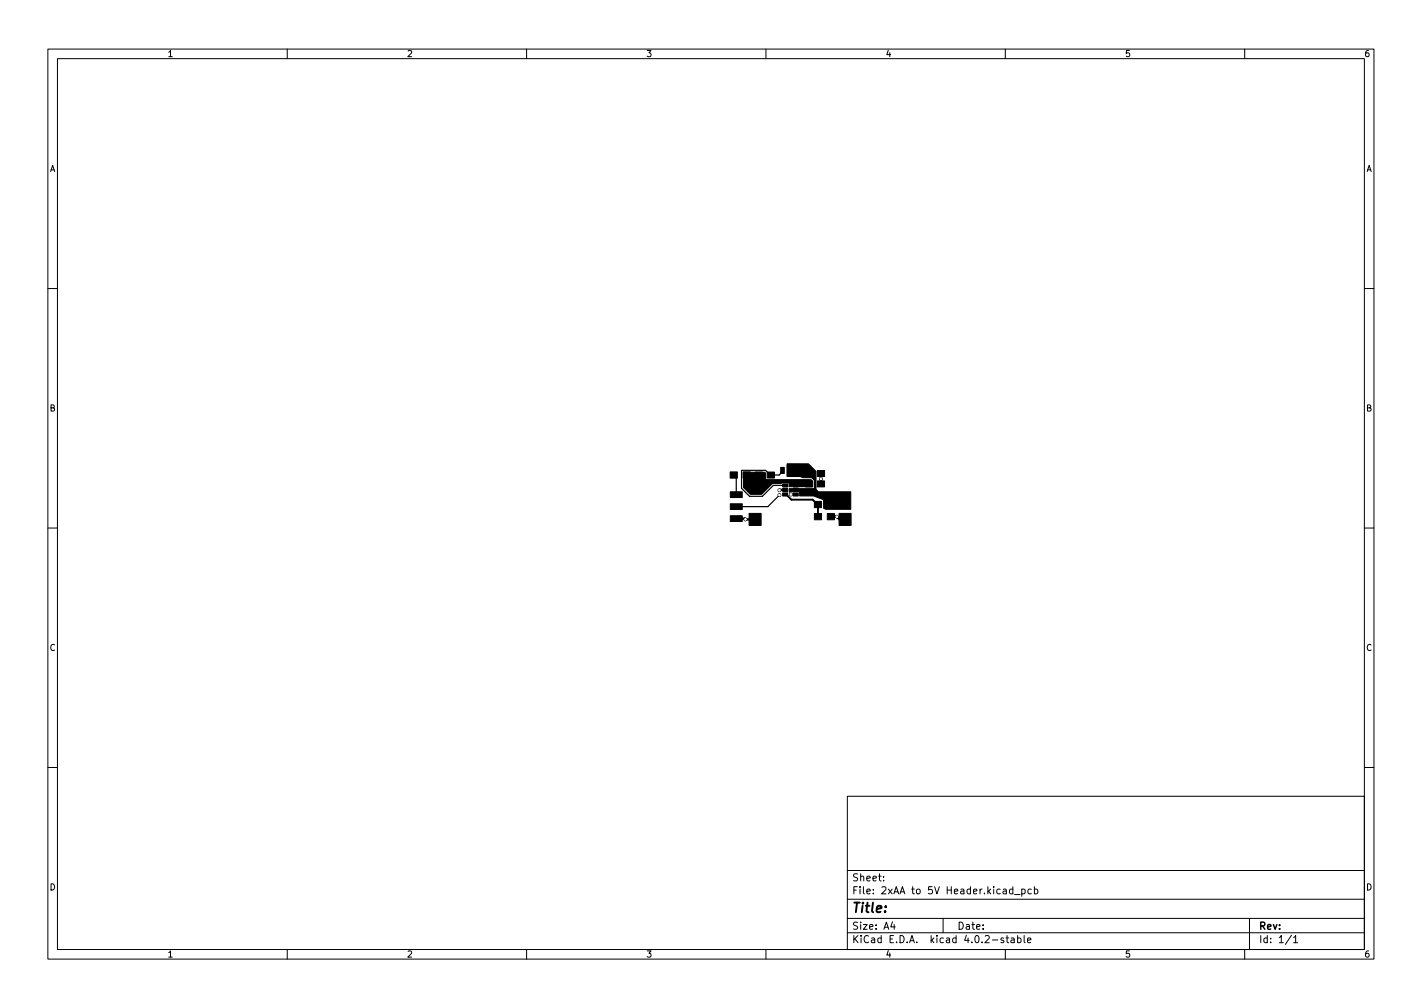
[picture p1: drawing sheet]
<svg xmlns="http://www.w3.org/2000/svg" width="297mm" height="210mm" viewBox="0 0 297 210" stroke-linecap="round" stroke-linejoin="round" font-family="sans-serif">
<defs><g id="words">
<text font-size="2.8" x="178" y="190.6">Title:</text>
<g font-size="2.1">
<text x="178" y="184">Sheet:</text>
<text x="178" y="186.7">File: 2xAA to 5V Header.kicad_pcb</text>
<text x="178" y="196.9">KiCad E.D.A. kicad 4.0.2-stable</text>
<text x="178" y="194.1">Size: A4</text>
<text x="200" y="194.1">Date:</text>
<text x="263" y="194.1">Rev:</text>
<text x="263" y="196.9">Id: 1/1</text>
</g>
<g font-size="1.8">
<text x="35" y="11.9">1</text>
<text x="85" y="11.9">2</text>
<text x="135" y="11.9">3</text>
<text x="185" y="11.9">4</text>
<text x="235" y="11.9">5</text>
<text x="285" y="11.9">6</text>
<text x="10.3" y="35.9">A</text>
<text x="285.3" y="35.9">A</text>
<text x="10.3" y="85.9">B</text>
<text x="285.3" y="85.9">B</text>
<text x="10.3" y="135.9">C</text>
<text x="285.3" y="135.9">C</text>
<text x="10.3" y="185.9">D</text>
<text x="285.3" y="185.9">D</text>
<text x="35" y="199.9">1</text>
<text x="85" y="199.9">2</text>
<text x="135" y="199.9">3</text>
<text x="185" y="199.9">4</text>
<text x="235" y="199.9">5</text>
<text x="285" y="199.9">6</text>
</g>
</g></defs>
<g fill="none" stroke="#000" stroke-width=".21">
<path d="M10 10.2h277v190.1h-277zM12 12.2h273v186.1h-273zM60 10.2v2M110 10.2v2M160 10.2v2M210 10.2v2M260 10.2v2M10 60.2h2M285 60.2h2M10 110.2h2M285 110.2h2M10 160.2h2"/>
<path d="M177 166.3h108v32h-108zM285 160.2h2M60 198.3v2M110 198.3v2M160 198.3v2M177 194.8h108M177 191.8h108M177 187.8h108M177 181.8h108M184.6 183.8v.1M184.6 183v.1M186.4 192.5l-.3 1h.9"/>
<path d="M186.8 193v1M197 191.8v3M209.6 195.9l-.3-.1-.2 .2v.3l.5 .1v.4h-.5M210 198.3v2M210.1 195.8h.6M210.4 195.3v1.3l.3 .2M211.2 195.9h.6l.1 .9M211.6 185.7l-.5-.1-.2 .3 .1 .7h.6M211.6 185.1v1.5M211.9 196.2l-.5 .1-.3 .2 .3 .3h.5M211.9 186.8h1.2M212.6 195.9l.4-.1 .3 .3-.2 .7h-.5"/>
<path d="M212.6 195.3v1.5M213.4 185.7l.5-.1 .2 .3-.1 .7h-.6M213.4 185.6v1.5M213.9 195.3v1.3l.2 .2M214.6 196.3l.8-.1-.1-.3-.4-.1-.3 .2 .1 .8h.6M215.4 185.7l-.4-.1-.3 .3 .2 .7h.5M216.1 185.7l.4-.1 .3 .3-.2 .7h-.5M216.1 185.1v1.5M260 198.3v2M261 191.8v6.5M269.8 195.3l-1.3 1.9M270.2 195.8l.4-.5v1.5"/>
<path d="M270.2 196.8h.9"/>
</g>
<g fill="#000" stroke="#000" stroke-width=".21">
<path d="M152.5 98.5h1.5v1.3h-1.5zM155.2 98.5h1.5v1.3h-1.5zM157.8 98.6h1.5v1.2h-1.5zM155.3 98.6h4.4l.2 .2 .1 1.3h9.4l.2 .3v1.2h-4.8v-.7l-.2-.2h-1.1l-.3 .2h-1.7l-.2 .2-2.2 2.1h-2.4l-1.4-1.4zM160.3 98.6h1.5v1.2h-1.5zM163.1 97.6h.7v1.3h-.7zM164.5 97h2.6v2.5h-2.6zM168.2 98.2h1.5v1.3h-1.5zM164.4 96.8h4.5l1.6 1.6v3.8l.4 .5h6.8v3.6h-5.2l-.5-.2v-1.8a7.1 7.1 0 0 0-5-.7v-.9l-1.3-.1-.8 .2v-.8h5.2v-1.8l-.6-.5h-1.8l-.6-.2h-2.7zM170.7 98.2h1.5v1.3h-1.5zM152.5 105.2h2.5v1.2h-2.5zM152.5 102.7h2.5v1.2h-2.5z"/>
<path d="M152.5 107.7h2.5v1.2h-2.5zM156.5 107.2h2.5v2.5h-2.5zM163.5 101h1.1v.7h-1.1zM163.5 102h1.1v.6h-1.1zM163.5 102.9h1.1v.7h-1.1zM165.7 102.9h1.1v.7h-1.1zM165.7 101h1.1v.7h-1.1zM165.7 102h1.1v.6h-1.1zM168.2 100.4h1.5v1.3h-1.5zM170.7 100.4h1.5v1.3h-1.5zM170.1 107.2h1.5v1.3h-1.5zM170.1 104.7h1.5v1.3h-1.5z"/>
<path d="M172.8 107.2h1.5v1.3h-1.5zM172.8 104.7h1.5v1.3h-1.5zM175.3 107.2h2.5v2.5h-2.5z"/>
<circle cx="171.5" cy="100" r=".3"/>
<circle cx="155.7" cy="108.5" r=".3"/>
<circle cx="162.8" cy="103.4" r=".3"/>
<circle cx="162.8" cy="102.4" r=".3"/>
<circle cx="165.2" cy="103.2" r=".3"/>
<circle cx="174.8" cy="107.9" r=".3"/>
</g>
<path d="M156 99.2h2.6l1.4 1.3h5.2l.8 .8h3M157.2 99.2v1.9l.5 .5v.2M171.5 98.9v2.4M153.1 108.3l4.4 .2M164 102.3l-1.2 .1M166.2 101.3h.1M173.6 107.9h1.2l.6 .6h.9" fill="none" stroke="#000" stroke-width=".5"/>
<path d="M153.3 99.2l.5 .5v3.6M163.4 98.2v.3l-.6 .7h-1.9l-1-1h-4.9l-.1 3.8 1.7 1.6h2.7l2.2-2.3h2.5M165.8 98.2l.6 .7h2.7l1.1 1-.1 2.5M162.8 103.4l-2.4 2.4h-6.6M165.2 103.2h1M166.2 103.2h.1M166.2 102.3l4.3 .1 3 2.9h2.6l.2-.1" fill="none" stroke="#000" stroke-width=".25"/>
<path d="M164 103.2h.2l1.1 1.1h4.4l1.2 1v2.6" fill="none" stroke="#000" stroke-width=".4"/>
<g fill="#fff" stroke="#fff" stroke-width=".21">
<circle cx="155.7" cy="108.5" r=".17"/>
<circle cx="174.8" cy="107.9" r=".17"/>
<circle cx="171.5" cy="100" r=".17"/>
<circle cx="162.8" cy="102.4" r=".17"/>
<circle cx="162.8" cy="103.4" r=".17"/>
<circle cx="165.2" cy="103.2" r=".17"/>
<circle cx="151" cy="102.4" r=".17"/>
<circle cx="151" cy="109.2" r=".17"/>
</g>
<use href="#words"/>
</svg>
